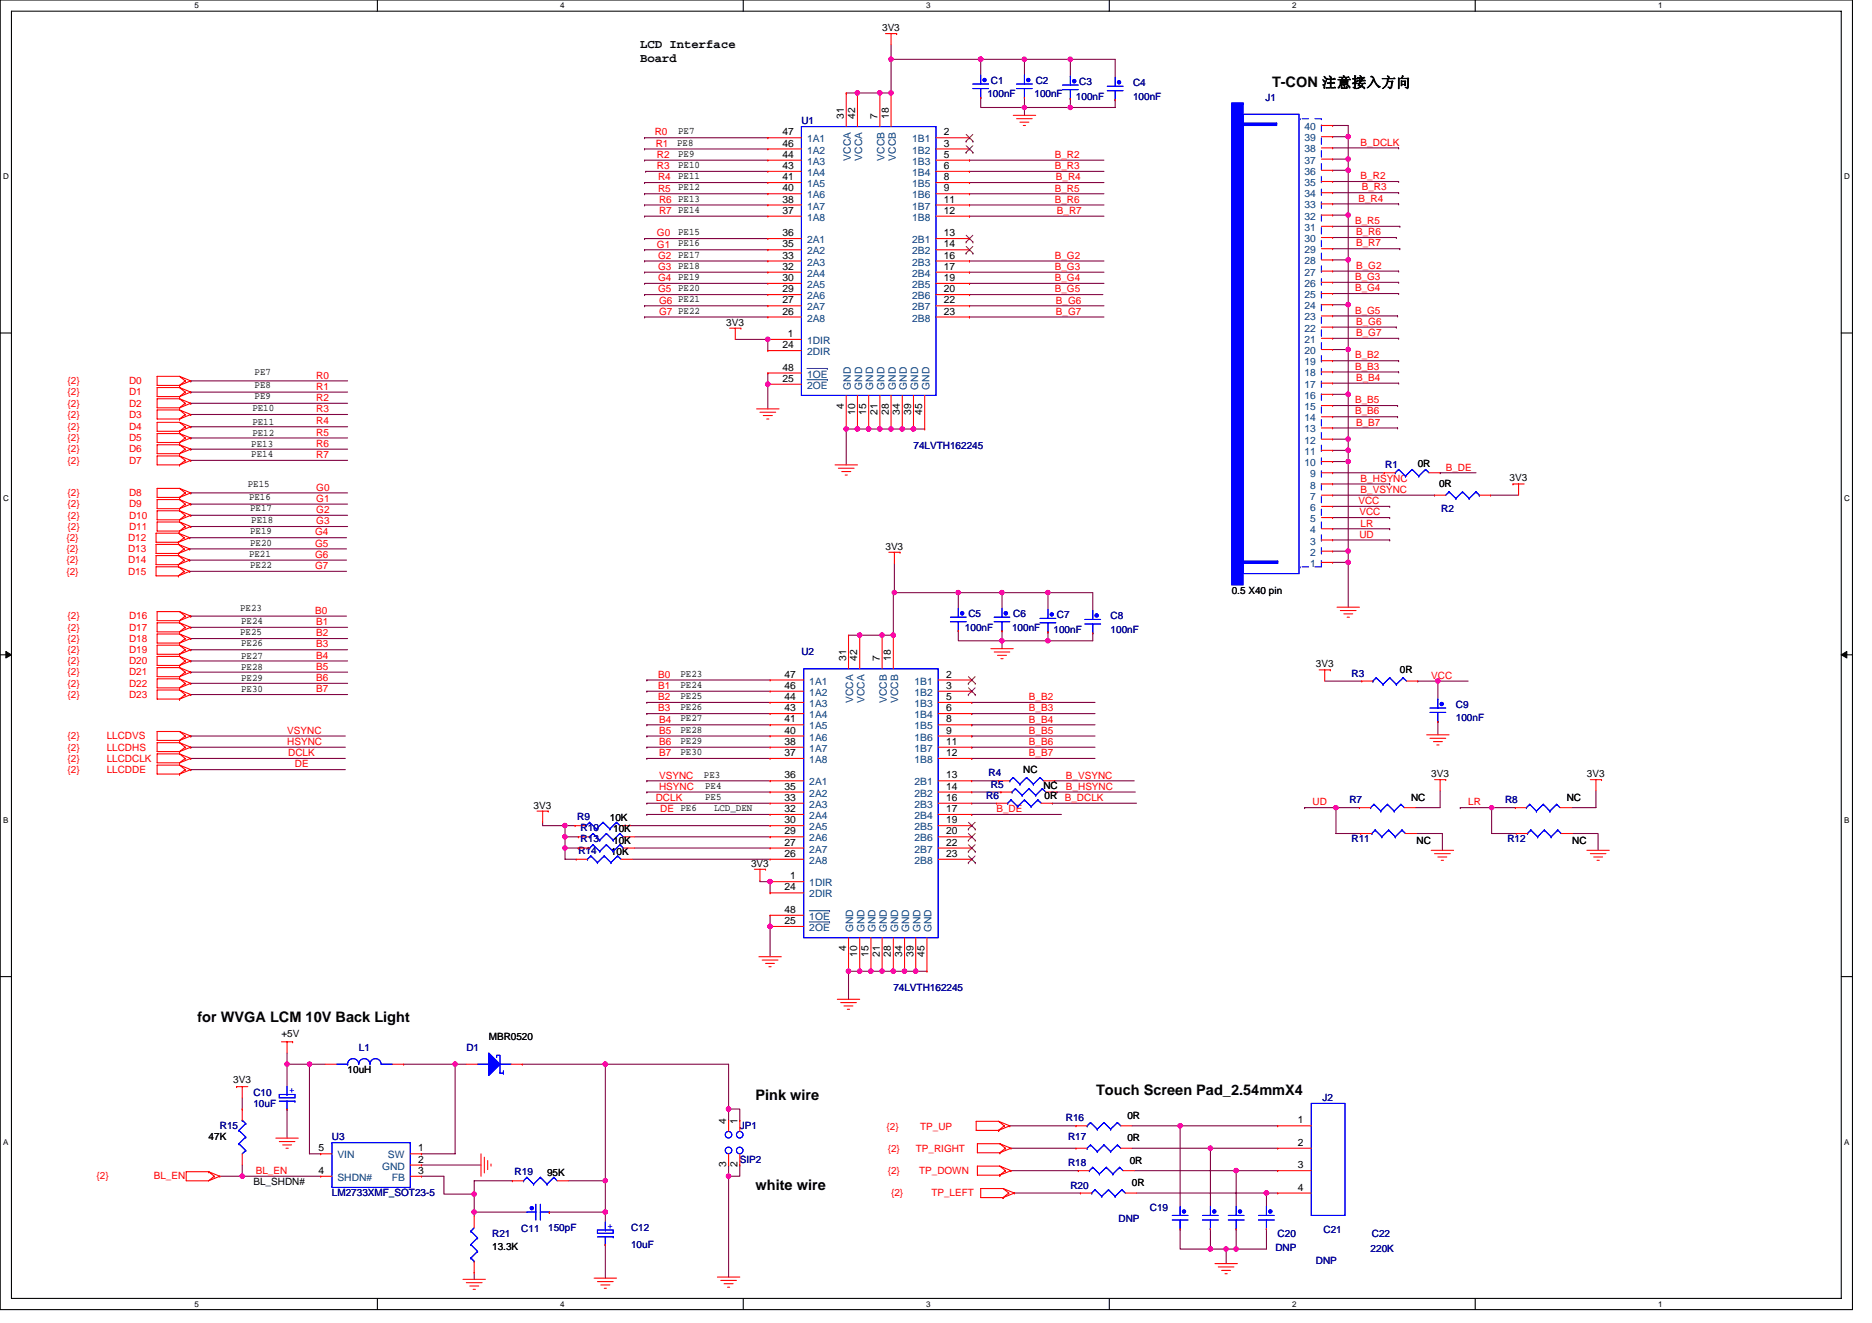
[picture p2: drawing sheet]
<svg xmlns="http://www.w3.org/2000/svg" width="297mm" height="210mm" viewBox="0 0 297 210" stroke-linecap="round" stroke-linejoin="round" font-family="sans-serif">
<defs><g id="words">
<g font-size="2.3">
<text x="201.8" y="13.9">T-CON 注意接入方向</text>
<text x="31.3" y="162.2">for WVGA LCM 10V Back Light</text>
<text x="173.9" y="173.7">Touch Screen Pad_2.54mmX4</text>
<text x="119.9" y="174.6">Pink wire</text>
<text x="119.9" y="188.8">white wire</text>
</g>
<g font-size="1.9">
<text x="101.6" y="7.7">LCD Interface</text>
<text x="101.6" y="9.9">Board</text>
</g>
<g font-size="1.6">
<text x="140" y="5">3V3</text>
<text x="107.4" y="23.1">PE8</text>
<text x="107.6" y="21.3">PE7</text>
<text x="124.1" y="21.5">47</text>
<text x="124.1" y="23.3">46</text>
<text x="133.9" y="18.8" transform="rotate(-90 133.9 18.8)">31</text>
<text x="135.7" y="18.8" transform="rotate(-90 135.7 18.8)">42</text>
<text x="139.2" y="18.8" transform="rotate(-90 139.2 18.8)">7</text>
<text x="141" y="18.8" transform="rotate(-90 141 18.8)">18</text>
<text x="149.8" y="21.5">2</text>
<text x="149.8" y="23.3">3</text>
<text x="107.6" y="24.9">PE9</text>
<text x="107.6" y="26.7">PE10</text>
<text x="107.6" y="28.4">PE11</text>
<text x="124.1" y="25">44</text>
<text x="124.1" y="26.8">43</text>
<text x="124.1" y="28.6">41</text>
<text x="149.8" y="25">5</text>
<text x="149.8" y="26.8">6</text>
<text x="149.8" y="28.6">8</text>
<text x="107.6" y="30.2">PE12</text>
<text x="124.1" y="30.4">40</text>
<text x="124.1" y="32.2">38</text>
<text x="124.1" y="33.9">37</text>
<text x="149.8" y="30.4">9</text>
<text x="149.8" y="32.2">11</text>
<text x="149.8" y="33.9">12</text>
<text x="107.6" y="37.3">PE15</text>
<text x="107.6" y="39.1">PE16</text>
<text x="124.1" y="37.5">36</text>
<text x="124.1" y="39.3">35</text>
<text x="124.1" y="41">33</text>
<text x="149.8" y="37.5">13</text>
<text x="149.8" y="39.3">14</text>
<text x="149.8" y="41">16</text>
<text x="124.1" y="42.8">32</text>
<text x="124.1" y="44.6">30</text>
<text x="124.1" y="46.4">29</text>
<text x="149.8" y="42.8">17</text>
<text x="149.8" y="44.6">19</text>
<text x="149.8" y="46.4">20</text>
<text x="115.2" y="51.7">3V3</text>
<text x="124.1" y="48.2">27</text>
<text x="124.1" y="49.9">26</text>
<text x="125" y="53.5">1</text>
<text x="149.8" y="48.2">22</text>
<text x="149.8" y="49.9">23</text>
<text x="40.4" y="59.6">PE7</text>
<text x="124.1" y="55.3">24</text>
<text x="124.1" y="58.8">48</text>
<text x="40" y="65.3">PE10</text>
<text x="40.4" y="61.5">PE8</text>
<text x="40.4" y="63.3">PE9</text>
<text x="124.1" y="60.6">25</text>
<text x="133.9" y="64.9" transform="rotate(-90 133.9 64.9)">4</text>
<text x="135.7" y="65.8" transform="rotate(-90 135.7 65.8)">10</text>
<text x="137.5" y="65.8" transform="rotate(-90 137.5 65.8)">15</text>
<text x="139.2" y="65.8" transform="rotate(-90 139.2 65.8)">21</text>
<text x="141" y="65.8" transform="rotate(-90 141 65.8)">28</text>
<text x="142.8" y="65.8" transform="rotate(-90 142.8 65.8)">34</text>
<text x="144.6" y="65.8" transform="rotate(-90 144.6 65.8)">39</text>
<text x="146.3" y="65.8" transform="rotate(-90 146.3 65.8)">45</text>
<text x="39.9" y="71">PE13</text>
<text x="40" y="67.4">PE11</text>
<text x="40" y="69.2">PE12</text>
<text x="39.3" y="77.3">PE15</text>
<text x="39.9" y="72.5">PE14</text>
<text x="225" y="74.1">0R</text>
<text x="228.3" y="77.3">0R</text>
<text x="239.5" y="76.3">3V3</text>
<text x="39.5" y="79.3">PE16</text>
<text x="39.7" y="81.1">PE17</text>
<text x="39.9" y="83">PE18</text>
<text x="39.5" y="88.4">PE21</text>
<text x="39.7" y="84.8">PE19</text>
<text x="39.7" y="86.6">PE20</text>
<text x="140.5" y="87.3">3V3</text>
<text x="39.7" y="90.1">PE22</text>
<text x="195.4" y="94.2">0.5 X40 pin</text>
<text x="38.1" y="96.9">PE23</text>
<text x="38.1" y="100.8">PE25</text>
<text x="38.3" y="99">PE24</text>
<text x="38.3" y="102.6">PE26</text>
<text x="38.3" y="104.5">PE27</text>
<text x="38.3" y="106.3">PE28</text>
<text x="108" y="107.4">PE23</text>
<text x="124.5" y="107.5">47</text>
<text x="134.3" y="104.9" transform="rotate(-90 134.3 104.9)">31</text>
<text x="136" y="104.9" transform="rotate(-90 136 104.9)">42</text>
<text x="139.6" y="104.9" transform="rotate(-90 139.6 104.9)">7</text>
<text x="141.4" y="104.9" transform="rotate(-90 141.4 104.9)">18</text>
<text x="150.1" y="107.5">2</text>
<text x="208.8" y="105.8">3V3</text>
<text x="222.1" y="106.8">0R</text>
<text x="38.3" y="108.1">PE29</text>
<text x="38.3" y="109.9">PE30</text>
<text x="108" y="112.7">PE26</text>
<text x="108" y="109.2">PE24</text>
<text x="108" y="111">PE25</text>
<text x="124.5" y="109.3">46</text>
<text x="124.5" y="111.1">44</text>
<text x="124.5" y="112.9">43</text>
<text x="150.1" y="109.3">3</text>
<text x="150.1" y="111.1">5</text>
<text x="150.1" y="112.9">6</text>
<text x="108" y="114.5">PE27</text>
<text x="108" y="116.3">PE28</text>
<text x="108" y="118.1">PE29</text>
<text x="108" y="119.8">PE30</text>
<text x="124.5" y="114.7">41</text>
<text x="124.5" y="116.4">40</text>
<text x="124.5" y="118.2">38</text>
<text x="124.5" y="120">37</text>
<text x="150.1" y="114.7">8</text>
<text x="150.1" y="116.4">9</text>
<text x="150.1" y="118.2">11</text>
<text x="150.1" y="120">12</text>
<text x="111.7" y="123.4">PE3</text>
<text x="111.9" y="125.2">PE4</text>
<text x="124.5" y="123.5">36</text>
<text x="124.5" y="125.3">35</text>
<text x="150.1" y="123.5">13</text>
<text x="150.1" y="125.3">14</text>
<text x="162.4" y="122.7">NC</text>
<text x="165.6" y="125.2">NC</text>
<text x="227.1" y="123.4">3V3</text>
<text x="251.8" y="123.4">3V3</text>
<text x="84.7" y="128.4">3V3</text>
<text x="96.8" y="130.3">10K</text>
<text x="111.9" y="127">PE5</text>
<text x="113.3" y="128.7">LCD_DEN</text>
<text x="124.5" y="127.1">33</text>
<text x="124.5" y="128.9">32</text>
<text x="124.5" y="130.7">30</text>
<text x="150.1" y="127.1">16</text>
<text x="150.1" y="128.9">17</text>
<text x="150.1" y="130.7">19</text>
<text x="165.8" y="126.8">0R</text>
<text x="223.9" y="127.1">NC</text>
<text x="248.6" y="127.1">NC</text>
<text x="96.9" y="135.7">10K</text>
<text x="97.3" y="132.1">10K</text>
<text x="97.3" y="133.9">10K</text>
<text x="119.2" y="137.6">3V3</text>
<text x="124.5" y="132.4">29</text>
<text x="124.5" y="134.2">27</text>
<text x="124.5" y="136">26</text>
<text x="150.1" y="132.4">20</text>
<text x="150.1" y="134.2">22</text>
<text x="150.1" y="136">23</text>
<text x="224.8" y="133.9">NC</text>
<text x="249.5" y="133.9">NC</text>
<text x="124.5" y="141.3">24</text>
<text x="125.4" y="139.6">1</text>
<text x="124.5" y="144.9">48</text>
<text x="124.5" y="146.7">25</text>
<text x="134.3" y="151" transform="rotate(-90 134.3 151)">4</text>
<text x="136" y="151.9" transform="rotate(-90 136 151.9)">10</text>
<text x="137.8" y="151.9" transform="rotate(-90 137.8 151.9)">15</text>
<text x="139.6" y="151.9" transform="rotate(-90 139.6 151.9)">21</text>
<text x="141.4" y="151.9" transform="rotate(-90 141.4 151.9)">28</text>
<text x="143.1" y="151.9" transform="rotate(-90 143.1 151.9)">34</text>
<text x="144.9" y="151.9" transform="rotate(-90 144.9 151.9)">39</text>
<text x="146.7" y="151.9" transform="rotate(-90 146.7 151.9)">45</text>
<text x="44.7" y="164.6">+5V</text>
<text x="77.6" y="165">MBR0520</text>
<text x="37" y="171.9">3V3</text>
<text x="55.2" y="170.3">10uH</text>
<text x="115.2" y="178.3" transform="rotate(-90 115.2 178.3)">4</text>
<text x="117" y="178.3" transform="rotate(-90 117 178.3)">1</text>
<text x="178.9" y="177.6">0R</text>
<text x="205.9" y="178.3">1</text>
<text x="33.1" y="181">47K</text>
<text x="50.5" y="182.8">5</text>
<text x="66.4" y="184.5">2</text>
<text x="66.4" y="182.8">1</text>
<text x="115.2" y="185.3" transform="rotate(-90 115.2 185.3)">3</text>
<text x="117" y="185.3" transform="rotate(-90 117 185.3)">2</text>
<text x="178.9" y="181.2">0R</text>
<text x="179.3" y="184.7">0R</text>
<text x="205.9" y="181.9">2</text>
<text x="205.9" y="185.4">3</text>
<text x="40.2" y="188.1">BL_SHDN#</text>
<text x="50.5" y="186.3">4</text>
<text x="66.4" y="186.3">3</text>
<text x="86.8" y="186.7">95K</text>
<text x="179.6" y="188.3">0R</text>
<text x="205.9" y="189">4</text>
<text x="78.1" y="198.4">13.3K</text>
</g>
<g font-size="1.6" fill="#000080">
<text x="156.7" y="15.5">100nF</text>
<text x="157.2" y="13.3">C1</text>
<text x="164.1" y="15.5">100nF</text>
<text x="164.3" y="13.3">C2</text>
<text x="170.7" y="15.8">100nF</text>
<text x="171.3" y="13.5">C3</text>
<text x="179.8" y="13.7">C4</text>
<text x="179.8" y="15.8">100nF</text>
<text x="200.8" y="16">J1</text>
<text x="127.2" y="19.7">U1</text>
<text x="144.9" y="71.3">74LVTH162245</text>
<text x="219.8" y="74.3">R1</text>
<text x="228.7" y="81.3">R2</text>
<text x="153.1" y="100.1">100nF</text>
<text x="153.7" y="98">C5</text>
<text x="160.6" y="100.1">100nF</text>
<text x="160.8" y="98">C6</text>
<text x="167.2" y="100.5">100nF</text>
<text x="167.7" y="98.1">C7</text>
<text x="176.2" y="98.3">C8</text>
<text x="176.2" y="100.5">100nF</text>
<text x="127.2" y="104">U2</text>
<text x="214.5" y="107.4">R3</text>
<text x="231" y="112.4">C9</text>
<text x="231" y="114.5">100nF</text>
<text x="156.9" y="123.2">R4</text>
<text x="157.2" y="125">R5</text>
<text x="91.6" y="130.2">R9</text>
<text x="92.1" y="131.9">R10</text>
<text x="156.5" y="126.8">R6</text>
<text x="214.1" y="127.5">R7</text>
<text x="238.8" y="127.5">R8</text>
<text x="91.8" y="135.5">R14</text>
<text x="92.1" y="133.7">R13</text>
<text x="214.5" y="133.7">R11</text>
<text x="239.2" y="133.7">R12</text>
<text x="141.7" y="157.4">74LVTH162245</text>
<text x="56.9" y="166.8">L1</text>
<text x="74" y="166.8">D1</text>
<text x="40.2" y="173.9">C10</text>
<text x="34.9" y="179.2">R15</text>
<text x="40.2" y="175.7">10uF</text>
<text x="117.4" y="179.2">JP1</text>
<text x="169.1" y="178">R16</text>
<text x="209.8" y="174.8">J2</text>
<text x="52.7" y="181">U3</text>
<text x="117.4" y="184.6">SIP2</text>
<text x="169.5" y="181">R17</text>
<text x="169.5" y="185.1">R18</text>
<text x="52.7" y="189.9">LM2733XMF_SOT23-5</text>
<text x="81.7" y="186.5">R19</text>
<text x="169.8" y="188.6">R20</text>
<text x="78.1" y="196.3">R21</text>
<text x="82.7" y="195.6">C11</text>
<text x="87" y="195.4">150pF</text>
<text x="100.1" y="195.4">C12</text>
<text x="177.5" y="194">DNP</text>
<text x="182.5" y="192.2">C19</text>
<text x="202.7" y="196.3">C20</text>
<text x="210" y="195.7">C21</text>
<text x="217.7" y="196.3">C22</text>
<text x="100.1" y="198.1">10uF</text>
<text x="202.4" y="198.6">DNP</text>
<text x="208.8" y="200.6">DNP</text>
<text x="217.5" y="198.8">220K</text>
</g>
<g font-size="1.6" fill="#f00">
<text x="103.9" y="21.5">R0</text>
<text x="104.1" y="23.3">R1</text>
<text x="215.9" y="23.1">B_DCLK</text>
<text x="104.2" y="25.1">R2</text>
<text x="104.2" y="26.8">R3</text>
<text x="104.4" y="28.6">R4</text>
<text x="167.4" y="26.8">B_R3</text>
<text x="167.4" y="25.1">B_R2</text>
<text x="167.5" y="28.6">B_R4</text>
<text x="215.9" y="28.4">B_R2</text>
<text x="104.4" y="30.4">R5</text>
<text x="104.6" y="34">R7 PE14</text>
<text x="104.6" y="32.2">R6 PE13</text>
<text x="167.4" y="30.4">B_R5</text>
<text x="167.4" y="32.2">B_R6</text>
<text x="167.7" y="34">B_R7</text>
<text x="215" y="35.6">B_R5</text>
<text x="215.5" y="32">B_R4</text>
<text x="216.1" y="30.2">B_R3</text>
<text x="104.2" y="39.3">G1</text>
<text x="104.2" y="37.5">G0</text>
<text x="104.4" y="41.1">G2 PE17</text>
<text x="167.4" y="41.1">B_G2</text>
<text x="215.2" y="37.3">B_R6</text>
<text x="215.2" y="39.1">B_R7</text>
<text x="104.4" y="42.8">G3 PE18</text>
<text x="104.4" y="46.4">G5 PE20</text>
<text x="104.4" y="44.6">G4 PE19</text>
<text x="167.4" y="46.4">B_G5</text>
<text x="167.4" y="44.6">B_G4</text>
<text x="167.4" y="42.8">B_G3</text>
<text x="215" y="44.4">B_G3</text>
<text x="215" y="46.2">B_G4</text>
<text x="215.2" y="42.7">B_G2</text>
<text x="104.6" y="48.2">G6 PE21</text>
<text x="104.6" y="50">G7 PE22</text>
<text x="167.5" y="48.2">B_G6</text>
<text x="167.5" y="50">B_G7</text>
<text x="215" y="49.8">B_G5</text>
<text x="215.2" y="51.6">B_G6</text>
<text x="215.2" y="53.3">B_G7</text>
<text x="215" y="56.9">B_B2</text>
<text x="215" y="58.7">B_B3</text>
<text x="10.7" y="61">{2}</text>
<text x="10.7" y="62.8">{2}</text>
<text x="10.7" y="64.5">{2}</text>
<text x="20.5" y="61">D0</text>
<text x="20.5" y="62.8">D1</text>
<text x="20.5" y="64.5">D2</text>
<text x="50.2" y="60.1">R0</text>
<text x="50.2" y="61.9">R1</text>
<text x="50.2" y="63.6">R2</text>
<text x="50.2" y="65.4">R3</text>
<text x="215" y="64">B_B5</text>
<text x="215" y="65.8">B_B6</text>
<text x="215.2" y="60.5">B_B4</text>
<text x="10.7" y="66.3">{2}</text>
<text x="10.7" y="68.3">{2}</text>
<text x="10.7" y="71.8">{2}</text>
<text x="10.7" y="70">{2}</text>
<text x="20.5" y="66.3">D3</text>
<text x="20.5" y="68.3">D4</text>
<text x="20.5" y="71.8">D6</text>
<text x="20.5" y="70">D5</text>
<text x="50.2" y="67.4">R4</text>
<text x="50.2" y="69.2">R5</text>
<text x="50.2" y="70.9">R6</text>
<text x="215.2" y="67.6">B_B7</text>
<text x="10.7" y="73.6">{2}</text>
<text x="20.5" y="73.6">D7</text>
<text x="50.2" y="72.7">R7</text>
<text x="50.2" y="77.9">G0</text>
<text x="215.9" y="76.5">B_HSYNC</text>
<text x="229.4" y="74.7">B_DE</text>
<text x="10.7" y="78.8">{2}</text>
<text x="10.7" y="80.5">{2}</text>
<text x="10.7" y="82.3">{2}</text>
<text x="20.5" y="78.8">D8</text>
<text x="20.5" y="80.5">D9</text>
<text x="20.5" y="82.3">D10</text>
<text x="50.2" y="79.7">G1</text>
<text x="50.2" y="81.4">G2</text>
<text x="50.2" y="83.2">G3</text>
<text x="215.5" y="80">VCC</text>
<text x="215.7" y="81.8">VCC</text>
<text x="215.9" y="78.2">B_VSYNC</text>
<text x="215.9" y="83.6">LR</text>
<text x="10.5" y="87.7">{2}</text>
<text x="10.5" y="89.4">{2}</text>
<text x="10.5" y="85.9">{2}</text>
<text x="10.7" y="84.1">{2}</text>
<text x="20.3" y="87.7">D13</text>
<text x="20.3" y="89.4">D14</text>
<text x="20.3" y="85.9">D12</text>
<text x="20.5" y="84.1">D11</text>
<text x="50" y="85">G4</text>
<text x="50" y="86.8">G5</text>
<text x="50" y="88.5">G6</text>
<text x="215.7" y="85.3">UD</text>
<text x="10.5" y="91.2">{2}</text>
<text x="20.3" y="91.2">D15</text>
<text x="50" y="90.3">G7</text>
<text x="10.7" y="98.3">{2}</text>
<text x="10.7" y="100.1">{2}</text>
<text x="10.7" y="101.9">{2}</text>
<text x="20.5" y="98.3">D16</text>
<text x="20.5" y="100.1">D17</text>
<text x="20.5" y="101.9">D18</text>
<text x="50" y="97.4">B0</text>
<text x="50.2" y="99.2">B1</text>
<text x="50.2" y="101">B2</text>
<text x="10.7" y="105.4">{2}</text>
<text x="10.7" y="103.7">{2}</text>
<text x="10.7" y="107.2">{2}</text>
<text x="20.5" y="105.4">D20</text>
<text x="20.5" y="103.7">D19</text>
<text x="20.5" y="107.2">D21</text>
<text x="50.2" y="102.8">B3</text>
<text x="50.2" y="104.5">B4</text>
<text x="50.2" y="106.3">B5</text>
<text x="104.4" y="107.6">B0</text>
<text x="227.1" y="107.7">VCC</text>
<text x="10.7" y="109">{2}</text>
<text x="10.7" y="110.8">{2}</text>
<text x="20.5" y="109">D22</text>
<text x="20.5" y="110.8">D23</text>
<text x="50.2" y="108.1">B6</text>
<text x="50.2" y="109.9">B7</text>
<text x="104.4" y="112.9">B3</text>
<text x="104.4" y="111.1">B2</text>
<text x="104.4" y="109.3">B1</text>
<text x="163.3" y="111.1">B_B2</text>
<text x="163.3" y="112.9">B_B3</text>
<text x="10.7" y="117.3">{2}</text>
<text x="10.7" y="119.1">{2}</text>
<text x="16.9" y="117.3">LLCDVS</text>
<text x="16.9" y="119.1">LLCDHS</text>
<text x="45.6" y="116.5">VSYNC</text>
<text x="45.6" y="118.2">HSYNC</text>
<text x="104.6" y="114.7">B4</text>
<text x="104.6" y="116.5">B5</text>
<text x="104.6" y="118.2">B6</text>
<text x="163.3" y="118.2">B_B6</text>
<text x="163.3" y="116.5">B_B5</text>
<text x="163.3" y="114.7">B_B4</text>
<text x="10.7" y="120.9">{2}</text>
<text x="10.7" y="122.7">{2}</text>
<text x="16.9" y="120.9">LLCDCLK</text>
<text x="16.9" y="122.7">LLCDDE</text>
<text x="45.7" y="120">DCLK</text>
<text x="46.8" y="121.8">DE</text>
<text x="104.6" y="120">B7</text>
<text x="104.6" y="123.6">VSYNC</text>
<text x="104.6" y="125.3">HSYNC</text>
<text x="163.3" y="120">B_B7</text>
<text x="169.1" y="123.6">B_VSYNC</text>
<text x="169.1" y="125.3">B_HSYNC</text>
<text x="104.1" y="127.1">DCLK</text>
<text x="104.8" y="128.9">DE PE6</text>
<text x="158.1" y="128.9">B_DE</text>
<text x="168.9" y="127.1">B_DCLK</text>
<text x="208.3" y="127.8">UD</text>
<text x="233" y="127.8">LR</text>
<text x="140.7" y="179.4">{2}</text>
<text x="146" y="179.4">TP_UP</text>
<text x="140.9" y="182.8">{2}</text>
<text x="145.3" y="182.8">TP_RIGHT</text>
<text x="15.3" y="187">{2}</text>
<text x="24.4" y="187">BL_EN</text>
<text x="40.6" y="186.3">BL_EN</text>
<text x="140.9" y="186.3">{2}</text>
<text x="141.4" y="189.9">{2}</text>
<text x="145.8" y="186.3">TP_DOWN</text>
<text x="147.8" y="189.9">TP_LEFT</text>
</g>
<g font-size="1.6" fill="#004080">
<text x="128.1" y="22.6">1A1</text>
<text x="144.8" y="22.6">1B1</text>
<text x="207" y="22.4">39</text>
<text x="207" y="20.6">40</text>
<text x="128.1" y="24.4">1A2</text>
<text x="128.1" y="26.1">1A3</text>
<text x="128.1" y="27.9">1A4</text>
<text x="128.1" y="29.7">1A5</text>
<text x="135" y="25.5" transform="rotate(-90 135 25.5)">VCCA</text>
<text x="136.8" y="25.5" transform="rotate(-90 136.8 25.5)">VCCA</text>
<text x="140.4" y="25.5" transform="rotate(-90 140.4 25.5)">VCCB</text>
<text x="142.1" y="25.5" transform="rotate(-90 142.1 25.5)">VCCB</text>
<text x="144.8" y="24.4">1B2</text>
<text x="144.8" y="26.1">1B3</text>
<text x="144.8" y="27.9">1B4</text>
<text x="144.8" y="29.7">1B5</text>
<text x="207" y="29.5">35</text>
<text x="207" y="27.7">36</text>
<text x="207" y="26">37</text>
<text x="207" y="24.2">38</text>
<text x="128.1" y="31.5">1A6</text>
<text x="128.1" y="33.3">1A7</text>
<text x="128.1" y="35">1A8</text>
<text x="144.8" y="31.5">1B6</text>
<text x="144.8" y="33.3">1B7</text>
<text x="144.8" y="35">1B8</text>
<text x="207" y="34.9">32</text>
<text x="207" y="33.1">33</text>
<text x="207" y="31.3">34</text>
<text x="128.1" y="38.6">2A1</text>
<text x="128.1" y="40.4">2A2</text>
<text x="144.8" y="38.6">2B1</text>
<text x="144.8" y="40.4">2B2</text>
<text x="207" y="42">28</text>
<text x="207" y="40.2">29</text>
<text x="207" y="38.4">30</text>
<text x="207" y="36.6">31</text>
<text x="128.1" y="42.1">2A3</text>
<text x="128.1" y="43.9">2A4</text>
<text x="128.1" y="45.7">2A5</text>
<text x="128.1" y="47.5">2A6</text>
<text x="144.8" y="42.1">2B3</text>
<text x="144.8" y="43.9">2B4</text>
<text x="144.8" y="45.7">2B5</text>
<text x="144.8" y="47.5">2B6</text>
<text x="207" y="47.3">25</text>
<text x="207" y="45.5">26</text>
<text x="207" y="43.8">27</text>
<text x="128.1" y="49.3">2A7</text>
<text x="128.1" y="51">2A8</text>
<text x="144.8" y="49.3">2B7</text>
<text x="144.8" y="51">2B8</text>
<text x="207" y="52.6">22</text>
<text x="207" y="50.9">23</text>
<text x="207" y="49.1">24</text>
<text x="128.1" y="54.6">1DIR</text>
<text x="128.1" y="56.4">2DIR</text>
<text x="128.1" y="59.9">1OE</text>
<text x="207" y="59.8">18</text>
<text x="207" y="58">19</text>
<text x="207" y="56.2">20</text>
<text x="207" y="54.4">21</text>
<text x="128.1" y="61.7">2OE</text>
<text x="135" y="61.9" transform="rotate(-90 135 61.9)">GND</text>
<text x="136.8" y="61.9" transform="rotate(-90 136.8 61.9)">GND</text>
<text x="138.6" y="61.9" transform="rotate(-90 138.6 61.9)">GND</text>
<text x="140.4" y="61.9" transform="rotate(-90 140.4 61.9)">GND</text>
<text x="142.1" y="61.9" transform="rotate(-90 142.1 61.9)">GND</text>
<text x="143.9" y="61.9" transform="rotate(-90 143.9 61.9)">GND</text>
<text x="145.7" y="61.9" transform="rotate(-90 145.7 61.9)">GND</text>
<text x="147.5" y="61.9" transform="rotate(-90 147.5 61.9)">GND</text>
<text x="207" y="65.1">15</text>
<text x="207" y="63.3">16</text>
<text x="207" y="61.5">17</text>
<text x="207" y="70.4">12</text>
<text x="207" y="68.6">13</text>
<text x="207" y="66.9">14</text>
<text x="207" y="74">10</text>
<text x="207" y="72.2">11</text>
<text x="207.9" y="77.5">8</text>
<text x="207.9" y="75.8">9</text>
<text x="207.9" y="82.9">5</text>
<text x="207.9" y="81.1">6</text>
<text x="207.9" y="79.3">7</text>
<text x="207.9" y="90">1</text>
<text x="207.9" y="88.2">2</text>
<text x="207.9" y="86.4">3</text>
<text x="207.9" y="84.6">4</text>
<text x="128.4" y="108.6">1A1</text>
<text x="128.4" y="110.4">1A2</text>
<text x="128.4" y="112.2">1A3</text>
<text x="128.4" y="114">1A4</text>
<text x="135.4" y="111.6" transform="rotate(-90 135.4 111.6)">VCCA</text>
<text x="137.2" y="111.6" transform="rotate(-90 137.2 111.6)">VCCA</text>
<text x="140.7" y="111.6" transform="rotate(-90 140.7 111.6)">VCCB</text>
<text x="142.5" y="111.6" transform="rotate(-90 142.5 111.6)">VCCB</text>
<text x="145.1" y="108.6">1B1</text>
<text x="145.1" y="110.4">1B2</text>
<text x="145.1" y="112.2">1B3</text>
<text x="145.1" y="114">1B4</text>
<text x="128.4" y="115.8">1A5</text>
<text x="128.4" y="117.5">1A6</text>
<text x="128.4" y="119.3">1A7</text>
<text x="145.1" y="115.8">1B5</text>
<text x="145.1" y="117.5">1B6</text>
<text x="145.1" y="119.3">1B7</text>
<text x="128.4" y="121.1">1A8</text>
<text x="128.4" y="124.7">2A1</text>
<text x="145.1" y="121.1">1B8</text>
<text x="145.1" y="124.7">2B1</text>
<text x="128.4" y="126.4">2A2</text>
<text x="128.4" y="128.2">2A3</text>
<text x="128.4" y="130">2A4</text>
<text x="128.4" y="131.8">2A5</text>
<text x="145.1" y="126.4">2B2</text>
<text x="145.1" y="128.2">2B3</text>
<text x="145.1" y="130">2B4</text>
<text x="145.1" y="131.8">2B5</text>
<text x="128.4" y="133.5">2A6</text>
<text x="128.4" y="135.3">2A7</text>
<text x="128.4" y="137.1">2A8</text>
<text x="145.1" y="133.5">2B6</text>
<text x="145.1" y="135.3">2B7</text>
<text x="145.1" y="137.1">2B8</text>
<text x="128.4" y="140.7">1DIR</text>
<text x="128.4" y="142.4">2DIR</text>
<text x="128.4" y="146">1OE</text>
<text x="128.4" y="147.8">2OE</text>
<text x="135.4" y="147.9" transform="rotate(-90 135.4 147.9)">GND</text>
<text x="137.2" y="147.9" transform="rotate(-90 137.2 147.9)">GND</text>
<text x="138.9" y="147.9" transform="rotate(-90 138.9 147.9)">GND</text>
<text x="140.7" y="147.9" transform="rotate(-90 140.7 147.9)">GND</text>
<text x="142.5" y="147.9" transform="rotate(-90 142.5 147.9)">GND</text>
<text x="144.3" y="147.9" transform="rotate(-90 144.3 147.9)">GND</text>
<text x="146" y="147.9" transform="rotate(-90 146 147.9)">GND</text>
<text x="147.8" y="147.9" transform="rotate(-90 147.8 147.9)">GND</text>
<text x="53.5" y="183.9">VIN</text>
<text x="60.6" y="185.6">GND</text>
<text x="61.5" y="183.9">SW</text>
<text x="53.5" y="187.4">SHDN#</text>
<text x="62.2" y="187.4">FB</text>
</g>
<g font-size="1.6" fill="#00f">
<text x="45.9" y="173.5">+</text>
<text x="96.4" y="195.1">+</text>
</g>
<g font-size="1.3">
<text x="30.8" y="1.3">5</text>
<text x="88.9" y="1.3">4</text>
<text x="147" y="1.3">3</text>
<text x="205" y="1.3">2</text>
<text x="263.1" y="1.3">1</text>
<text x=".5" y="28.4">D</text>
<text x="292.6" y="28.4">D</text>
<text x=".5" y="79.5">C</text>
<text x="292.6" y="79.5">C</text>
<text x=".5" y="130.6">B</text>
<text x="292.6" y="130.6">B</text>
<text x=".5" y="181.7">A</text>
<text x="292.6" y="181.7">A</text>
<text x="30.8" y="207.4">5</text>
<text x="88.9" y="207.4">4</text>
<text x="147" y="207.4">3</text>
<text x="205" y="207.4">2</text>
<text x="263.1" y="207.4">1</text>
</g>
</g></defs>
<path d="M0 0h293.9v207.9h-293.9zM1.8 1.8h290.4v204.3h-290.4z" fill="none" stroke="#000" stroke-width=".17"/>
<g fill="#fff">
<path d="M30.8 .2h.7v1.4h-.7z"/>
<path d="M30.8 206.3h.7v1.4h-.7z"/>
</g>
<path d="M59.9 0v1.8M59.9 206.1v1.8" fill="none" stroke="#000" stroke-width=".17"/>
<g fill="#fff">
<path d="M88.9 .2h.7v1.4h-.7z"/>
<path d="M88.9 206.3h.7v1.4h-.7z"/>
</g>
<path d="M117.9 0v1.8M117.9 206.1v1.8" fill="none" stroke="#000" stroke-width=".17"/>
<g fill="#fff">
<path d="M147 .2h.7v1.4h-.7z"/>
<path d="M147 206.3h.7v1.4h-.7z"/>
</g>
<path d="M176 0v1.8M176 206.1v1.8" fill="none" stroke="#000" stroke-width=".17"/>
<g fill="#fff">
<path d="M205 .2h.7v1.4h-.7z"/>
<path d="M205 206.3h.7v1.4h-.7z"/>
</g>
<path d="M234.1 0v1.8M234.1 206.1v1.8" fill="none" stroke="#000" stroke-width=".17"/>
<g fill="#fff">
<path d="M263.1 .2h.7v1.4h-.7z"/>
<path d="M263.1 206.3h.7v1.4h-.7z"/>
<path d="M.5 27.3h.9v1.4h-.9z"/>
<path d="M292.6 27.3h.9v1.4h-.9z"/>
<path d="M.5 78.4h.9v1.4h-.9z"/>
<path d="M292.6 78.4h.9v1.4h-.9z"/>
</g>
<path d="M0 52.9h1.8M292.2 52.9h1.7" fill="none" stroke="#000" stroke-width=".17"/>
<g fill="#fff">
<path d="M.5 129.5h.8v1.4h-.8z"/>
<path d="M292.6 129.5h.9v1.4h-.9z"/>
</g>
<path d="M0 103.9h1.8M292.2 103.9h1.7" fill="none" stroke="#000" stroke-width=".17"/>
<path d="M.9 103.4l.9 .5-.9 .5zM292.2 103.9l.8-.5v1z" fill="#000" stroke="#000" stroke-width=".16"/>
<g fill="#fff">
<path d="M.5 180.5h.8v1.4h-.8z"/>
<path d="M292.6 180.5h.9v1.4h-.9z"/>
</g>
<path d="M0 155h1.8M292.2 155h1.7" fill="none" stroke="#000" stroke-width=".17"/>
<g fill="none" stroke="#800040" stroke-width=".17">
<path d="M134.3 14.8h1.8M136.1 14.8h.1M139.6 14.8h.1M141.4 9.4h.1M141.4 7.1v2.3M141.4 9.4h35.6v2.9M141.4 9.4v5.4h-5.3M155.6 9.4v2.5M155.6 9.4h.1M155.6 15.5v1.6h7M162.6 9.4v2.5M162.6 9.4h.1"/>
<path d="M162.6 17.1h.1M162.6 15.5v1.6h7.2M162.6 17.1v1.2M169.8 9.4v2.7M169.8 9.4h.1M169.8 15.6v1.5h7.2v-1.3M169.8 17.1h.1M211.5 19.9h2.4v1.8h-2.4M102.3 21.9h.1M102.3 23.6h.1M102.3 25.4h.1M102.3 34.3h.1"/>
<path d="M102.3 32.5h.1M102.3 30.8h.1M102.3 29h.1M102.3 39.6h.1M102.3 37.9h.1M102.3 21.9h19.5M102.3 23.6h19.5M102.3 25.4h19.5M102.3 34.3h19.5M102.3 32.5h19.5M102.3 30.8h19.5M102.3 29h19.5"/>
<path d="M102.3 39.6h19.5M102.3 37.9h19.5M102.4 27.2h.1M102.4 27.2h19.4M153.8 27.2h.1M153.8 25.4h.1M153.8 30.8h.1M153.8 29h.1M153.8 34.3h.1M153.8 32.5h.1M153.8 25.4h21.4M153.8 27.2h21.4"/>
<path d="M153.8 34.3h21.4M153.8 32.5h21.4M153.8 30.8h21.4M153.8 29h21.4M211.5 23.5h10.4M211.5 28.8h10.4M211.5 30.6h10.4M211.5 32.4h10.4M211.5 35.9h10.6M211.5 37.7h10.1M211.5 39.5h10.6M213.9 21.7v3.6h-2.4"/>
<path d="M213.9 21.7h.1M213.9 25.3v1.7h-2.4M213.9 25.3h.1M213.9 27v7.1h-2.4M213.9 27h.1M213.9 34.1v7.2h-2.4M213.9 34.1h.1M221.6 37.7h.1M221.9 23.5h.1M221.9 28.8h.1M221.9 30.6h.1M221.9 32.4h.1"/>
<path d="M222.1 35.9h.1M222.1 39.5h.1M102.3 48.5h.1M102.3 43.2h.1M102.3 46.8h.1M102.3 50.3h.1M102.3 41.4h.1M102.3 45h.1M102.3 48.5h19.5M102.3 43.2h19.5M102.3 46.8h19.5M102.3 50.3h19.5"/>
<path d="M102.3 41.4h19.5M102.3 45h19.5M116.7 53.9h5.1M121.8 53.9h.1M121.8 53.9v1.7M121.8 59.2v1.8M153.8 41.4h.1M153.8 46.8h.1M153.8 48.5h.1M153.8 45h.1M153.8 43.2h.1M153.8 50.3h.1"/>
<path d="M153.8 48.5h21.4M153.8 43.2h21.4M153.8 46.8h21.2M153.8 50.3h21.4M153.8 41.4h21.4M153.8 45h21.4M211.5 43h10.4M211.5 44.8h10.4M211.5 46.6h10.4M211.5 50.1h10.3M211.5 51.9h10.1M211.5 53.7h10.4"/>
<path d="M211.5 57.3h10.4M211.5 59h10.4M213.9 41.3v7.1h-2.4M213.9 41.3h.1M213.9 48.4v7.1h-2.4M213.9 48.4h.1M213.9 55.5v7.1h-2.4M213.9 55.5h.1M221.6 51.9h.1M221.8 50.1h.1M221.9 43h.1M221.9 44.8h.1"/>
<path d="M221.9 46.6h.1M221.9 53.7h.1M221.9 57.3h.1M221.9 59h.1M30.3 60.5h.1M30.3 62.2h.1M30.3 64h.1M30.3 65.8h.1M30.3 67.7h.1M30.3 69.5h.1M30.3 71.3h.1M30.3 73.1h.1"/>
<path d="M30.3 78.2h.1M30.3 60.5h24.9M30.3 62.2h24.9M30.3 64h24.9M30.3 65.8h24.9M30.3 67.7h24.9M30.3 69.5h24.9M30.3 71.3h24.9M30.3 73.1h24.9M30.3 78.2h24.9M121.8 61h.1M121.8 61v3.9"/>
<path d="M136.1 68.1h-1.8v5.7M136.1 68.1h.1M136.1 68.1h8.8M137.8 68.1h.1M139.6 68.1h.1M141.4 68.1h.1M143.2 68.1h.1M144.9 68.1h1.8M144.9 68.1h.1M211.5 75h8.1M211.5 60.8h10.4M211.5 64.4h10.3"/>
<path d="M211.5 66.1h10.3M211.5 67.9h10.3M211.5 76.8h9M211.5 78.6h16.1M213.9 62.6v7.1h-2.4M213.9 62.6h.1M213.9 69.7v1.8h-2.4M213.9 69.7h.1M213.9 71.5v1.8h-2.4M213.9 71.5h.1M213.9 73.3v14.2h-2.4M213.9 73.3h.1"/>
<path d="M220.5 76.8h.1M221.8 64.4h.1M221.8 66.1h.1M221.8 67.9h.1M221.9 60.8h.1M227.6 78.6h.1M228.5 75h.1M228.5 75h5.7M236.5 78.6h4.5M30.1 85.3h.1M30.1 87.1h.1M30.1 88.9h.1"/>
<path d="M30.1 90.7h.1M30.1 85.3h24.9M30.1 87.1h24.9M30.1 88.9h24.9M30.1 90.7h24.9M30.3 80h.1M30.3 81.8h.1M30.3 83.6h.1M30.3 97.8h.1M30.3 99.6h.1M30.3 80h24.9M30.3 81.8h24.9"/>
<path d="M30.3 83.6h24.9M30.3 97.8h24.7M30.3 99.6h24.9M141.9 94.1h.1M141.9 89.4v4.7M141.9 94.1h-.2v6.7h-5.3M141.9 94.1h10.2M152.1 94.1h6.9M152.1 94.1v2.4M159 94.1h.1M159 94.1v2.4M159 94.1h14.4v2.8"/>
<path d="M166.3 94.1v2.6M166.3 94.1h.1M211.5 80.4h9M211.5 82.1h9M211.5 83.9h9M211.5 85.7h9M213.9 89.3h.1M213.9 87.5v1.8h-2.4M213.9 87.5h.1M213.9 89.3v7.1M220.5 80.4h.1M220.5 82.1h.1"/>
<path d="M220.5 83.9h.1M220.5 85.7h.1M30.3 101.3h.1M30.3 103.1h.1M30.3 104.9h.1M30.3 106.7h.1M30.3 108.5h.1M30.3 110.2h.1M30.3 116.8h.1M30.3 118.6h.1M30.3 101.3h24.9M30.3 103.1h24.9"/>
<path d="M30.3 104.9h24.9M30.3 106.7h24.9M30.3 108.5h24.9M30.3 110.2h24.9M30.3 116.8h24.5M30.3 118.6h24.5M102.6 115h.1M102.6 113.3h.1M102.6 111.5h.1M102.6 109.7h.1M102.6 116.8h.1M102.6 107.9h.1"/>
<path d="M102.6 118.6h.1M102.6 115h19.6M102.6 113.3h19.6M102.6 111.5h19.6M102.6 109.7h19.6M102.6 116.8h19.6M102.6 107.9h19.6M102.6 118.6h19.6M134.6 100.8h1.8M136.4 100.8h.1M140 100.8h.1M152.1 100.1v1.6h6.9"/>
<path d="M154.2 118.6h.1M154.2 116.8h.1M154.2 115h.1M154.2 111.5h.1M154.2 113.3h.1M154.2 115h19.6M154.2 113.3h19.6M154.2 111.5h19.6M154.2 116.8h19.6M154.2 118.6h19.6M159 101.7h.1M159 100.1v1.6h7.3"/>
<path d="M159 101.7v1.3M166.3 100.3v1.4h7.1v-1.2M166.3 101.7h.1M210.2 108.1h5.9M225 108.1h.1M225 108.1h8M228.2 108.1h.1M228.2 108.1v2.9M228.2 114.5v2.1M30.3 122.2h.1M30.3 120.4h.1M30.3 120.4h24.5"/>
<path d="M30.3 122.2h24.5M86.1 130.5v.5h3.6M89.7 132.8h2.1M89.7 131h.1M89.7 134.6v1.8h1.7M89.7 132.8h.1M89.7 131h1.5M89.7 134.6h2.1M89.7 131v3.6M91.8 134.6h.1M100.1 131h22.1M100.3 136.4h21.9"/>
<path d="M100.7 134.6h21.5M100.7 132.8h21.5M102.6 127.5h.1M102.6 129.3h.1M102.6 120.4h.1M102.6 123.9h.1M102.6 125.7h.1M102.6 127.5h19.6M102.6 129.3h19.6M102.6 120.4h19.6M102.6 123.9h19.6M102.6 125.7h19.6"/>
<path d="M120.6 139.7v.2h1.6M122.2 139.9h.1M122.2 139.9v1.8M154.2 123.9h4.3M154.2 125.7h4.6M154.2 127.5h3.9M154.2 129.3h.1M154.2 120.4h.1M154.2 129.3h14.2M154.2 120.4h19.6M167 127.5h.1M167 127.5h13.3"/>
<path d="M167.3 123.9h.1M167.3 123.9h12.7M167.7 125.7h.1M167.7 125.7h12.4M207 128.2h.1M207 128.2h8.7M212 128.2h.1M212 128.2v4.1h3.9M224.8 132.3h4.1v2.7M228.5 125.5v2.7h-3.9M231.7 128.2h.1M231.7 128.2h8.7"/>
<path d="M236.7 128.2h.1M236.7 128.2v4.1h3.9M249.5 132.3h4.1v2.7M253.2 125.5v2.7h-3.9M122.2 147h.1M122.2 147v4.8M122.2 145.3v1.7M134.6 154.2h.1M134.6 154.2v4.4M134.6 154.2h12.5M136.4 154.2h.1M138.2 154.2h.1"/>
<path d="M140 154.2h.1M141.7 154.2h.1M143.5 154.2h.1M145.3 154.2h.1M38.4 174.2v1.8M45.5 168.9v3.6M45.5 168.9h.1M45.5 167.1v1.8M45.5 176v4.6M45.5 168.9h3.6M49.1 168.9h2.5M49.1 168.9h.1"/>
<path d="M49.1 168.9v14.2h1.8M64 168.9h8.2M72.2 168.9v14.2h-5.3M72.2 168.9h.1M72.2 168.9h1.8M82.9 168.9h13.2M96.1 168.9h19.5v7.1M96.1 168.9v18.5M115.6 176h.1M115.6 176h1.8v1.8M115.6 176v1.8M160.2 178.7h10.5"/>
<path d="M179.6 178.7h7.7M187.3 178.7h.1M187.3 178.7h15.4M187.3 178.7v12.8M34.9 186.7h3.5M38.4 186.7h.1M38.4 184.9v1.8M38.4 186.7h12.5M66.9 186.7h3.5v2.8h4.8M66.9 184.9h9.4M75.2 192.4h8.4M75.2 192.4h.1"/>
<path d="M75.2 189.5h.1M75.2 189.5v3.6M81.3 187.4h-6.1v2.1M87.2 192.4h.1M87.2 192.4h8.9M90.2 187.4h5.9M96.1 187.4h.1M96.1 187.4v5M96.1 192.4v1.6M96.1 197.5h.1M96.1 197.5v5.4M115.6 186.7h.1"/>
<path d="M115.6 184.9v1.8M117.4 184.9v1.8h-1.8v16M160.4 182.2h10.3M160.4 185.8h10.7M160.9 189.4h10.5M179.6 182.2h12.5v9.3M180 185.8h16.1v5.7M180.3 189.4h20.7M187.3 195.1v3.1h4.8M192.1 182.2h.1M192.1 195.1h.1M192.1 198.2h2.5"/>
<path d="M192.1 182.2h10.6M192.1 195.1v3.1M194.6 198.2h1.5M194.6 198.2h.1M194.6 198.2v2.4M196.1 185.8h.1M196.1 198.2h.1M196.1 185.8h6.6M196.1 195.1v3.1M201 189.4v2.1M201 189.4h.1M201 195.1v3.1h-4.9"/>
<path d="M201 189.4h1.7M75.2 202v1.1"/>
</g>
<g fill="#f0f" stroke="#f0f" stroke-width=".17">
<circle cx="72.2" cy="168.9" r=".34"/>
<circle cx="38.4" cy="186.7" r=".34"/>
<circle cx="49.1" cy="168.9" r=".34"/>
<circle cx="45.5" cy="168.9" r=".34"/>
<circle cx="115.6" cy="176" r=".35"/>
<circle cx="155.6" cy="9.4" r=".35"/>
<circle cx="141.4" cy="9.4" r=".35"/>
<circle cx="136.4" cy="100.8" r=".35"/>
<circle cx="89.6" cy="134.6" r=".34"/>
<circle cx="152.1" cy="94" r=".35"/>
<circle cx="141.9" cy="94" r=".35"/>
<circle cx="212" cy="128.2" r=".35"/>
<circle cx="192.1" cy="182.2" r=".35"/>
<circle cx="196.1" cy="185.8" r=".35"/>
<circle cx="122.2" cy="139.9" r=".35"/>
<circle cx="139.6" cy="14.7" r=".35"/>
<circle cx="159" cy="94" r=".34"/>
<circle cx="169.8" cy="9.4" r=".35"/>
<circle cx="121.8" cy="53.9" r=".35"/>
<circle cx="89.6" cy="131" r=".34"/>
<circle cx="166.3" cy="94" r=".35"/>
<circle cx="136" cy="14.7" r=".35"/>
<circle cx="141.4" cy="14.7" r=".35"/>
<circle cx="141.7" cy="100.8" r=".35"/>
<circle cx="140" cy="100.8" r=".35"/>
<circle cx="162.5" cy="9.4" r=".34"/>
<circle cx="89.6" cy="132.8" r=".34"/>
<circle cx="228.1" cy="108.1" r=".35"/>
<circle cx="96" cy="168.9" r=".35"/>
<circle cx="96" cy="187.4" r=".35"/>
<circle cx="75.2" cy="192.4" r=".35"/>
<circle cx="96" cy="192.4" r=".35"/>
<circle cx="75.2" cy="189.5" r=".35"/>
<circle cx="236.7" cy="128.2" r=".34"/>
<circle cx="134.3" cy="68.1" r=".35"/>
<circle cx="136" cy="68.1" r=".35"/>
<circle cx="144.9" cy="68.1" r=".35"/>
<circle cx="141.4" cy="68.1" r=".35"/>
<circle cx="143.2" cy="68.1" r=".35"/>
<circle cx="139.6" cy="68.1" r=".35"/>
<circle cx="137.8" cy="68.1" r=".35"/>
<circle cx="145.3" cy="154.1" r=".35"/>
<circle cx="141.7" cy="154.1" r=".35"/>
<circle cx="140" cy="154.1" r=".35"/>
<circle cx="134.6" cy="154.1" r=".35"/>
<circle cx="138.2" cy="154.1" r=".35"/>
<circle cx="136.4" cy="154.1" r=".35"/>
<circle cx="143.5" cy="154.1" r=".35"/>
<circle cx="122.2" cy="147" r=".35"/>
<circle cx="121.8" cy="61" r=".35"/>
<circle cx="213.9" cy="89.2" r=".35"/>
<circle cx="213.9" cy="21.7" r=".35"/>
<circle cx="213.9" cy="25.2" r=".35"/>
<circle cx="213.9" cy="27" r=".35"/>
<circle cx="213.9" cy="34.1" r=".35"/>
<circle cx="213.9" cy="41.2" r=".35"/>
<circle cx="213.9" cy="48.4" r=".35"/>
<circle cx="213.9" cy="55.5" r=".35"/>
<circle cx="213.9" cy="62.6" r=".35"/>
<circle cx="213.9" cy="69.7" r=".35"/>
<circle cx="213.9" cy="71.5" r=".35"/>
<circle cx="213.9" cy="73.2" r=".35"/>
<circle cx="213.9" cy="87.5" r=".35"/>
<circle cx="162.5" cy="17.1" r=".34"/>
<circle cx="169.8" cy="17.1" r=".35"/>
<circle cx="159" cy="101.7" r=".34"/>
<circle cx="166.3" cy="101.7" r=".35"/>
<circle cx="115.6" cy="186.7" r=".35"/>
<circle cx="187.2" cy="178.7" r=".35"/>
<circle cx="200.9" cy="189.3" r=".35"/>
<circle cx="192.1" cy="198.2" r=".35"/>
<circle cx="196.1" cy="198.2" r=".35"/>
<circle cx="194.5" cy="198.2" r=".34"/>
</g>
<g fill="none" stroke="#f00" stroke-width=".17">
<path d="M134.3 14.8h.1M134.3 14.8v5.3M136.1 14.8h.1M136.1 14.8v5.3M139.6 14.8h.1M139.6 14.8v5.3M140.5 5.3h1.8M141.4 5.3v1.8M141.4 14.8h.1M141.4 14.8v5.3M142.3 5.3h.1M155.6 11.9h.1"/>
<path d="M155.6 15.5h.1M160.8 18.3h3.5M161.3 18.8h2.5M161.8 19.4h1.5M162.4 19.9h.3M162.6 11.9h.1M162.6 15.5h.1M169.8 12.1h.1M169.8 15.6h.1M177 12.3h.1M177 15.8h.1M209.7 19.9h1.8"/>
<path d="M211.5 19.9h.1M121.8 21.9h.1M121.8 23.6h.1M121.8 25.4h.1M121.8 27.2h.1M121.8 29h.1M121.8 30.8h.1M121.8 32.5h.1M121.8 34.3h.1M121.8 37.9h.1M121.8 39.6h.1M121.8 21.9h5.4"/>
<path d="M121.8 23.6h5.4M121.8 25.4h5.4M121.8 27.2h5.4M121.8 29h5.4M121.8 30.8h5.4M121.8 32.5h5.4M121.8 34.3h5.4M121.8 37.9h5.4M121.8 39.6h5.4M148.5 21.9h5.3M148.5 23.6h5.3M148.5 25.4h5.3"/>
<path d="M148.5 27.2h5.3M148.5 29h5.3M148.5 30.8h5.3M148.5 32.5h5.3M148.5 34.3h5.3M148.5 37.9h5.3M148.5 39.6h5.3M153.8 21.9h.1M153.8 23.6h.1M153.8 25.4h.1M153.8 27.2h.1M153.8 29h.1"/>
<path d="M153.8 30.8h.1M153.8 32.5h.1M153.8 34.3h.1M153.8 37.9h.1M153.8 39.6h.1M209.7 39.5h1.8M209.7 37.7h1.8M209.7 35.9h1.8M209.7 34.1h1.8M209.7 32.4h1.8M209.7 30.6h1.8M209.7 28.8h1.8"/>
<path d="M209.7 27h1.8M209.7 25.3h1.8M209.7 23.5h1.8M209.7 21.7h1.8M211.5 39.5h.1M211.5 37.7h.1M211.5 35.9h.1M211.5 34.1h.1M211.5 32.4h.1M211.5 30.6h.1M211.5 28.8h.1M211.5 27h.1"/>
<path d="M211.5 25.3h.1M211.5 23.5h.1M211.5 21.7h.1M28.5 59.7h-3.6v1.5h3.6M28.5 59.7l1.8 .8M28.5 59.7l.9 .8M115.8 52.1h1.8M116.7 52.1v1.8M117.6 52.1h.1M121.8 41.4h.1M121.8 43.2h.1M121.8 45h.1"/>
<path d="M121.8 46.8h.1M121.8 48.5h.1M121.8 50.3h.1M121.8 53.9h.1M121.8 55.6h.1M121.8 59.2h.1M121.8 41.4h5.4M121.8 43.2h5.4M121.8 45h5.4M121.8 46.8h5.4M121.8 48.5h5.4M121.8 50.3h5.4"/>
<path d="M121.8 53.9h5.4M121.8 55.6h5.4M121.8 59.2h5.4M148.5 41.4h5.3M148.5 43.2h5.3M148.5 45h5.3M148.5 46.8h5.3M148.5 48.5h5.3M148.5 50.3h5.3M153.8 41.4h.1M153.8 43.2h.1M153.8 45h.1"/>
<path d="M153.8 46.8h.1M153.8 48.5h.1M153.8 50.3h.1M209.7 59h1.8M209.7 57.3h1.8M209.7 55.5h1.8M209.7 53.7h1.8M209.7 51.9h1.8M209.7 50.1h1.8M209.7 48.4h1.8M209.7 46.6h1.8M209.7 44.8h1.8"/>
<path d="M209.7 43h1.8M209.7 41.3h1.8M211.5 59h.1M211.5 57.3h.1M211.5 55.5h.1M211.5 53.7h.1M211.5 51.9h.1M211.5 50.1h.1M211.5 48.4h.1M211.5 46.6h.1M211.5 44.8h.1M211.5 43h.1"/>
<path d="M211.5 41.3h.1M28.5 61.2h.1M28.5 61.5h-3.6v1.4h3.6M28.5 62.9h.1M28.5 63.3h-3.6v1.4h3.6M28.5 64.7h.1M28.5 65.1h-3.6v1.4h3.6M28.5 66.5h.1M28.5 67h-3.6v1.5h3.6M28.5 68.5h.1M28.5 72.4h-3.6v1.4h3.6M28.5 73.8h.1"/>
<path d="M28.5 70.6h-3.6v1.4h3.6M28.5 72h.1M28.5 68.8h-3.6v1.4h3.6M28.5 70.2h.1M28.5 77.5h-3.6v1.5h3.6M28.5 79h.1M28.5 79.3h-3.6v1.4h3.6M28.5 61.5l1.8 .7M28.5 61.5l.9 .7M28.5 63.3l1.8 .7M28.5 63.3l.9 .7M28.5 65.1l1.8 .7"/>
<path d="M28.5 65.1l.9 .7M28.5 67l1.8 .7M28.5 67l.9 .7M28.5 72.4l1.8 .7M28.5 72.4l.9 .7M28.5 70.6l1.8 .7M28.5 70.6l.9 .7M28.5 68.8l1.8 .7M28.5 68.8l.9 .7M28.5 77.5l1.8 .7M28.5 77.5l.9 .7M28.5 79.3l1.8 .7"/>
<path d="M28.5 79.3l.9 .7M29.4 60.5h.1M29.4 62.2h.1M29.4 64h.1M29.4 65.8h.1M29.4 67.7h.1M29.4 73.1h.1M29.4 71.3h.1M29.4 69.5h.1M29.4 78.2h.1M29.4 60.5l-.9 .7M29.4 62.2l-.9 .7"/>
<path d="M29.4 64l-.9 .7M29.4 65.8l-.9 .7M29.4 67.7l-.9 .8M29.4 73.1l-.9 .7M29.4 71.3l-.9 .7M29.4 69.5l-.9 .7M29.4 78.2l-.9 .8M30.3 60.5h.1M30.3 62.2h.1M30.3 64h.1M30.3 65.8h.1M30.3 67.7h.1"/>
<path d="M30.3 73.1h.1M30.3 71.3h.1M30.3 69.5h.1M30.3 78.2h.1M30.3 60.5l-1.8 .7M30.3 62.2l-1.8 .7M30.3 64l-1.8 .7M30.3 65.8l-1.8 .7M30.3 67.7l-1.8 .8M30.3 73.1l-1.8 .7M30.3 71.3l-1.8 .7M30.3 69.5l-1.8 .7"/>
<path d="M30.3 78.2l-1.8 .8M120.1 64.9h3.5M120.6 65.4h2.5M121.1 66h1.5M121.7 66.5h.3M121.8 61h.1M121.8 61h5.4M132.5 73.8h3.6M133 74.3h2.5M133.6 74.8h1.4M134.1 75.4h.3M134.3 68.1h.1"/>
<path d="M134.3 62.8v5.3M136.1 68.1h.1M136.1 62.8v5.3M137.8 68.1h.1M137.8 62.8v5.3M139.6 68.1h.1M139.6 62.8v5.3M141.4 68.1h.1M141.4 62.8v5.3M143.2 68.1h.1M143.2 62.8v5.3M144.9 68.1h.1"/>
<path d="M144.9 62.8v5.3M146.7 68.1h.1M146.7 62.8v5.3M209.7 76.8h1.8M209.7 78.6h1.8M209.7 75h1.8M209.7 73.3h1.8M209.7 71.5h1.8M209.7 69.7h1.8M209.7 67.9h1.8M209.7 66.1h1.8M209.7 64.4h1.8"/>
<path d="M209.7 62.6h1.8M209.7 60.8h1.8M211.5 78.6h.1M211.5 76.8h.1M211.5 75h.1M211.5 73.3h.1M211.5 71.5h.1M211.5 69.7h.1M211.5 67.9h.1M211.5 66.1h.1M211.5 64.4h.1M211.5 62.6h.1"/>
<path d="M211.5 60.8h.1M219.6 75h.1M219.6 75h1.8M226.7 75h1.8M227.6 78.6h1.8M234.7 78.6h1.8M236.5 78.6h.1M240.1 76.8h.1M240.1 76.8h1.7M241 76.8v1.8M28.3 86.4h-3.5v1.4h3.5M28.3 87.8h.1"/>
<path d="M28.3 88.2h-3.5v1.4h3.5M28.3 89.6h.1M28.3 90h-3.5v1.4h3.5M28.3 91.4h.1M28.3 84.6h-3.5v1.5h3.5M28.3 86.1h.1M28.3 86.4l1.8 .7M28.3 86.4l.9 .7M28.3 88.2l1.8 .7M28.3 88.2l.9 .7M28.3 90l1.8 .7M28.3 90l.9 .7"/>
<path d="M28.3 84.6l1.8 .7M28.3 84.6l.9 .7M28.5 80.7h.1M28.5 81.1h-3.6v1.4h3.6M28.5 82.5h.1M28.5 82.8h-3.6v1.5h3.6M28.5 84.3h.1M28.5 97.1h-3.6v1.4h3.6M28.5 98.5h.1M28.5 98.8h-3.6v1.5h3.6M28.5 81.1l1.8 .7M28.5 81.1l.9 .7"/>
<path d="M28.5 82.8l1.8 .8M28.5 82.8l.9 .8M28.5 97.1l1.8 .7M28.5 97.1l.9 .7M28.5 98.8l1.8 .8M28.5 98.8l.9 .8M29.2 87.1h.1M29.2 88.9h.1M29.2 90.7h.1M29.2 85.3h.1M29.2 87.1l-.9 .7M29.2 88.9l-.9 .7"/>
<path d="M29.2 90.7l-.9 .7M29.2 85.3l-.9 .8M29.4 80h.1M29.4 81.8h.1M29.4 83.6h.1M29.4 97.8h.1M29.4 99.6h.1M29.4 80l-.9 .7M29.4 81.8l-.9 .7M29.4 83.6l-.9 .7M29.4 97.8l-.9 .7M29.4 99.6l-.9 .7"/>
<path d="M30.1 87.1h.1M30.1 88.9h.1M30.1 90.7h.1M30.1 85.3h.1M30.1 87.1l-1.8 .7M30.1 88.9l-1.8 .7M30.1 90.7l-1.8 .7M30.1 85.3l-1.8 .8M30.3 80h.1M30.3 81.8h.1M30.3 83.6h.1M30.3 97.8h.1"/>
<path d="M30.3 99.6h.1M30.3 80l-1.8 .7M30.3 81.8l-1.8 .7M30.3 83.6l-1.8 .7M30.3 97.8l-1.8 .7M30.3 99.6l-1.8 .7M141 87.7h1.8M141.9 87.7v1.7M142.8 87.7h.1M152.1 96.5h.1M159 96.5h.1M166.3 96.7h.1"/>
<path d="M173.4 96.9h.1M209.7 89.3h1.8M209.7 87.5h1.8M209.7 85.7h1.8M209.7 83.9h1.8M209.7 82.1h1.8M209.7 80.4h1.8M211.5 89.3h.1M211.5 87.5h.1M211.5 85.7h.1M211.5 83.9h.1M211.5 82.1h.1"/>
<path d="M211.5 80.4h.1M212.1 96.4h3.6M212.7 96.9h2.5M213.2 97.4h1.4M213.8 98h.3M28.5 100.3h.1M28.5 100.6h-3.6v1.5h3.6M28.5 102.1h.1M28.5 104.2h-3.6v1.4h3.6M28.5 105.6h.1M28.5 102.4h-3.6v1.4h3.6M28.5 103.8h.1"/>
<path d="M28.5 106h-3.6v1.4h3.6M28.5 107.4h.1M28.5 107.7h-3.6v1.5h3.6M28.5 109.2h.1M28.5 109.5h-3.6v1.5h3.6M28.5 111h.1M28.5 116.1h-3.6v1.4h3.6M28.5 117.5h.1M28.5 117.9h-3.6v1.4h3.6M28.5 119.3h.1M28.5 119.7h-3.6v1.4h3.6M28.5 100.6l1.8 .7"/>
<path d="M28.5 100.6l.9 .7M28.5 104.2l1.8 .7M28.5 104.2l.9 .7M28.5 102.4l1.8 .7M28.5 102.4l.9 .7M28.5 106l1.8 .7M28.5 106l.9 .7M28.5 107.7l1.8 .8M28.5 107.7l.9 .8M28.5 109.5l1.8 .7M28.5 109.5l.9 .7M28.5 116.1l1.8 .7"/>
<path d="M28.5 116.1l.9 .7M28.5 117.9l1.8 .7M28.5 117.9l.9 .7M28.5 119.7l1.8 .7M28.5 119.7l.9 .7M29.4 101.3h.1M29.4 104.9h.1M29.4 103.1h.1M29.4 106.7h.1M29.4 108.5h.1M29.4 110.2h.1M29.4 116.8h.1"/>
<path d="M29.4 118.6h.1M29.4 101.3l-.9 .8M29.4 104.9l-.9 .7M29.4 103.1l-.9 .7M29.4 106.7l-.9 .7M29.4 108.5l-.9 .7M29.4 110.2l-.9 .8M29.4 116.8l-.9 .7M29.4 118.6l-.9 .7M30.3 101.3h.1M30.3 104.9h.1M30.3 103.1h.1"/>
<path d="M30.3 106.7h.1M30.3 108.5h.1M30.3 110.2h.1M30.3 116.8h.1M30.3 118.6h.1M30.3 101.3l-1.8 .8M30.3 104.9l-1.8 .7M30.3 103.1l-1.8 .7M30.3 106.7l-1.8 .7M30.3 108.5l-1.8 .7M30.3 110.2l-1.8 .8M30.3 116.8l-1.8 .7"/>
<path d="M30.3 118.6l-1.8 .7M122.2 107.9h.1M122.2 109.7h.1M122.2 111.5h.1M122.2 113.3h.1M122.2 115h.1M122.2 116.8h.1M122.2 118.6h.1M122.2 107.9h5.3M122.2 109.7h5.3M122.2 111.5h5.3M122.2 113.3h5.3"/>
<path d="M122.2 115h5.3M122.2 116.8h5.3M122.2 118.6h5.3M134.6 100.8h.1M134.6 100.8v5.4M136.4 100.8h.1M136.4 100.8v5.4M140 100.8h.1M140 100.8v5.4M141.7 100.8h.1M141.7 100.8v5.4M148.9 107.9h5.3"/>
<path d="M148.9 109.7h5.3M148.9 111.5h5.3M148.9 113.3h5.3M148.9 115h5.3M148.9 116.8h5.3M148.9 118.6h5.3M152.1 100.1h.1M154.2 107.9h.1M154.2 109.7h.1M154.2 111.5h.1M154.2 113.3h.1M154.2 115h.1"/>
<path d="M154.2 116.8h.1M154.2 118.6h.1M157.2 103h3.6M157.8 103.5h2.4M158.3 104h1.4M158.8 104.5h.4M159 100.1h.1M166.3 100.3h.1M173.4 100.5h.1M209.3 106.3h1.8M210.2 106.3v1.8M211.1 106.3h.1"/>
<path d="M216.1 108.1h.1M216.1 108.1h1.7M223.2 108.1h1.8M226.4 116.6h3.5M226.9 117.2h2.5M227.5 117.7h1.4M228 118.2h.3M228.2 111h.1M228.2 114.5h.1M28.5 121.1h.1M28.5 121.4h-3.6v1.5h3.6M28.5 122.9h.1"/>
<path d="M28.5 121.4l1.8 .8M28.5 121.4l.9 .8M29.4 120.4h.1M29.4 122.2h.1M29.4 120.4l-.9 .7M29.4 122.2l-.9 .7M30.3 120.4h.1M30.3 122.2h.1M30.3 120.4l-1.8 .7M30.3 122.2l-1.8 .7M85.2 128.7h1.8M86.1 128.7v1.8"/>
<path d="M87 128.7h.1M91.2 131h.1M91.2 131h1.8M91.4 136.4h.1M91.4 136.4h1.8M91.8 132.8h.1M91.8 134.6h.1M91.8 132.8h1.8M91.8 134.6h1.8M98.4 131h1.7M98.5 136.4h1.8M98.9 132.8h1.8"/>
<path d="M98.9 134.6h1.8M119.7 138h1.8M120.6 138v1.7M121.5 138h.1M122.2 120.4h.1M122.2 123.9h.1M122.2 125.7h.1M122.2 127.5h.1M122.2 129.3h.1M122.2 131h.1M122.2 132.8h.1M122.2 134.6h.1"/>
<path d="M122.2 136.4h.1M122.2 139.9h.1M122.2 123.9h5.3M122.2 136.4h5.3M122.2 125.7h5.3M122.2 120.4h5.3M122.2 127.5h5.3M122.2 129.3h5.3M122.2 131h5.3M122.2 132.8h5.3M122.2 134.6h5.3M122.2 139.9h5.3"/>
<path d="M148.9 123.9h5.3M148.9 136.4h5.3M148.9 125.7h5.3M148.9 120.4h5.3M148.9 127.5h5.3M148.9 129.3h5.3M148.9 131h5.3M148.9 132.8h5.3M148.9 134.6h5.3M154.2 120.4h.1M154.2 123.9h.1M154.2 125.7h.1"/>
<path d="M154.2 127.5h.1M154.2 129.3h.1M154.2 131h.1M154.2 132.8h.1M154.2 134.6h.1M154.2 136.4h.1M158.1 127.5h.1M158.1 127.5h1.8M158.5 123.9h.1M158.5 123.9h1.7M158.8 125.7h.1M158.8 125.7h1.8"/>
<path d="M165.2 127.5h1.8M165.6 123.9h1.7M165.9 125.7h1.8M215.7 128.2h.1M215.7 128.2h1.8M215.9 132.3h.1M215.9 132.3h1.8M222.8 128.2h1.8M223 132.3h1.8M227.1 135h3.5M227.6 135.5h2.5M227.6 123.7h1.8"/>
<path d="M228.2 136h1.4M228.5 123.7v1.8M228.7 136.5h.3M229.4 123.7h.1M240.4 128.2h.1M240.4 128.2h1.8M240.6 132.3h.1M240.6 132.3h1.8M247.5 128.2h1.8M247.7 132.3h1.8M251.8 135h3.6M252.3 135.5h2.5"/>
<path d="M252.3 123.7h1.8M252.9 136h1.4M253.2 123.7v1.8M253.4 136.5h.4M254.1 123.7h.1M120.4 151.8h3.6M120.9 152.4h2.5M121.5 152.9h1.4M122 153.4h.4M122.2 141.7h.1M122.2 145.3h.1M122.2 147h.1"/>
<path d="M122.2 141.7h5.3M122.2 145.3h5.3M122.2 147h5.3M132.9 158.6h3.5M133.4 159.1h2.5M133.9 159.7h1.4M134.6 154.2h.1M134.6 148.8v5.4M136.4 154.2h.1M136.4 148.8v5.4M138.2 154.2h.1M138.2 148.8v5.4"/>
<path d="M140 154.2h.1M140 148.8v5.4M141.7 154.2h.1M141.7 148.8v5.4M143.5 154.2h.1M143.5 148.8v5.4M145.3 154.2h.1M145.3 148.8v5.4M147.1 154.2h.1M147.1 148.8v5.4M37.5 172.5h.1M37.5 172.5h1.8"/>
<path d="M38.4 172.5v1.7M38.4 176h.1M38.4 176v1.8M44.7 165.4h1.7M45.5 165.4v1.7M45.5 172.5h.1M45.5 176h.1M46.4 165.4h.1M51.6 168.9h1.8M62.3 168.9h1.7M64 168.9h.1M74 168.9h1.8"/>
<path d="M81.1 168.9h1.8M82.9 168.9h.1M115.6 177.8h.1M115.6 177.8v1.8M117.4 177.8h.1M117.4 177.8v1.8M134.4 160.2h.4M158.5 178h-3.6v1.4h3.6M158.5 179.4h.1M158.5 178l1.7 .7M158.5 178l.8 .7M159.3 178.7h.1"/>
<path d="M159.3 178.7l-.8 .7M160.2 178.7h.1M160.2 178.7l-1.7 .7M170.7 178.7h.1M170.7 178.7h1.8M177.8 178.7h1.8M202.7 178.7h.1M202.7 178.7h5.4M33.1 186h-3.6v1.4h3.6M33.1 186h.1M33.1 186l1.8 .7M33.1 186l.9 .7"/>
<path d="M34 186.7h.1M34 186.7l-.9 .7M34.9 186.7h.1M34.9 186.7l-1.8 .7M38.4 183.1v1.8M43.8 180.6h3.5M44.3 181.2h2.5M44.8 181.7h1.5M45.4 182.2h.3M50.9 186.7h.1M50.9 183.1h.1M50.9 183.1h1.8"/>
<path d="M50.9 186.7h1.8M65.1 183.1h1.8M65.1 184.9h1.8M65.1 186.7h1.8M66.9 183.1h.1M66.9 184.9h.1M66.9 186.7h.1M75.2 193.1v1.8M76.3 183.1v3.6M76.9 183.7v2.5M77.4 184.2v1.4M77.9 184.7v.4"/>
<path d="M81.3 187.4h.1M81.3 187.4h1.8M83.6 192.4h.1M87.2 192.4h.1M88.4 187.4h1.8M96.1 194h.1M96.1 197.5h.1M115.6 184.9h.1M115.6 183.1v1.8M117.4 184.9h.1M117.4 183.1v1.8M158.6 181.5h-3.5v1.5h3.5"/>
<path d="M158.6 183h.1M158.6 185.1h-3.5v1.4h3.5M158.6 186.5h.1M158.6 181.5l1.8 .7M158.6 181.5l.9 .7M158.6 185.1l1.8 .7M158.6 185.1l.9 .7M159.2 188.6h-3.6v1.5h3.6M159.2 190.1h.1M159.2 188.6l1.7 .8M159.2 188.6l.9 .8M159.5 182.2h.1"/>
<path d="M159.5 185.8h.1M159.5 182.2l-.9 .8M159.5 185.8l-.9 .7M160.1 189.4h.1M160.1 189.4l-.9 .7M160.4 182.2h.1M160.4 185.8h.1M160.4 182.2l-1.8 .8M160.4 185.8l-1.8 .7M160.9 189.4h.1M160.9 189.4l-1.7 .7M170.7 182.2h.1"/>
<path d="M170.7 182.2h1.8M171.1 185.8h.1M171.1 185.8h1.8M171.4 189.4h.1M171.4 189.4h1.8M177.8 182.2h1.8M178.2 185.8h1.8M178.6 189.4h1.7M187.3 191.5h.1M187.3 195.1h.1M192.1 191.5h.1M192.1 195.1h.1"/>
<path d="M196.1 191.5h.1M196.1 195.1h.1M201 191.5h.1M201 195.1h.1M202.7 182.2h.1M202.7 185.8h.1M202.7 189.4h.1M202.7 182.2h5.4M202.7 185.8h5.4M202.7 189.4h5.4M73.5 203.1h3.5M74 203.6h2.5"/>
<path d="M74.5 204.1h1.5M75.1 204.6h.3M75.2 202h.1M75.2 200.2v1.8M94.3 202.9h3.5M94.8 203.4h2.5M95.3 203.9h1.5M95.9 204.5h.3M113.8 202.7h3.6M114.4 203.2h2.5M114.9 203.8h1.4M115.4 204.3h.4"/>
<path d="M192.8 200.6h3.5M193.3 201.1h2.5M193.8 201.6h1.5M194.4 202.2h.3"/>
</g>
<g fill="none" stroke="#00f" stroke-width=".17">
<path d="M154.4 14.1h2.5M154.4 13.3h2.5M155.6 11.9v1.4M155.6 15.5h.1M155.6 14.1v1.4M161.3 14.1h2.5M161.3 13.3h2.5M162.6 11.9v1.4M162.6 15.5h.1M162.6 14.1v1.4M168.6 14.2h2.5M168.6 13.5h2.5"/>
<path d="M169.8 12.1v1.4M169.8 15.6h.1M169.8 14.2v1.4M175.7 14.4h2.5M175.7 13.7h2.5M177 12.3v1.4M177 15.8h.1M177 14.4v1.4M197.2 18.1h8.9v72.9h-8.9zM127.2 20.1h21.3v42.7h-21.3zM221.4 75h.1M221.9 74.5h.1"/>
<path d="M221.9 74.5l-.5 .5M221.9 74.5l1.1 1.1M223 75.6h.1M224.1 74.5h.1M224.1 74.5l-1.1 1.1M224.1 74.5l1 1.1M225.1 75.6h.1M226.2 74.5h.1M226.2 74.5l.5 .5M226.2 74.5l-1.1 1.1M229.9 78.1h.1M229.9 78.1l-.5 .5"/>
<path d="M229.9 78.1l1.1 1M231 79.1h.1M232.1 78.1h.1M232.1 78.1l1 1M232.1 78.1l-1.1 1M233.1 79.1h.1M234.2 78.1h.1M234.2 78.1l.5 .5M234.2 78.1l-1.1 1M234.7 78.6h.1M150.8 98.7h2.5M150.8 98h2.5"/>
<path d="M152.1 96.5v1.5M152.1 98.7v1.4M157.8 98.7h2.4M157.8 98h2.4M159 96.5v1.5M159 98.7v1.4M165 98.8h2.5M165 98.1h2.5M166.3 96.7v1.4M166.3 98.8v1.5M172.1 99h2.5M172.1 98.3h2.5"/>
<path d="M173.4 96.9v1.4M173.4 99v1.5M127.5 106.2h21.4v42.6h-21.4zM152.1 100.1h.1M159 100.1h.1M166.3 100.3h.1M173.4 100.5h.1M217.8 108.1h.1M218.4 107.6h.1M218.4 107.6l-.6 .5M218.4 107.6l1.1 1M219.5 108.6h.1"/>
<path d="M220.5 107.6h.1M220.5 107.6l-1 1M220.5 107.6l1.1 1M221.6 108.6h.1M222.6 107.6h.1M222.6 107.6l.6 .5M222.6 107.6l-1 1M226.9 113.1h2.5M226.9 112.4h2.5M228.2 111v1.4M228.2 114.5h.1M228.2 113.1v1.4"/>
<path d="M93 131h.1M93.2 136.4h.1M93.6 130.5h.1M93.6 132.8h.1M93.6 134.6h.1M93.6 130.5l-.6 .5M93.6 130.5l1 1.1M93.7 135.8h.1M93.7 135.8l-.5 .6M93.7 135.8l1.1 1.1M94.1 132.3h.1M94.1 134.1h.1"/>
<path d="M94.1 134.1l1.1 1M94.1 132.3l-.5 .5M94.1 132.3l1.1 1M94.1 134.1l-.5 .5M94.6 131.6h.1M94.8 136.9h.1M95.2 133.3h.1M95.2 135.1h.1M95.7 130.5h.1M95.7 130.5l-1.1 1.1M95.7 130.5l1.1 1.1M95.9 135.8h.1"/>
<path d="M95.9 135.8l-1.1 1.1M95.9 135.8l1 1.1M96.2 132.3h.1M96.2 134.1h.1M96.2 132.3l-1 1M96.2 132.3l1.1 1M96.2 134.1l-1 1M96.2 134.1l1.1 1M96.8 131.6h.1M96.9 136.9h.1M97.3 133.3h.1M97.3 135.1h.1"/>
<path d="M97.8 130.5h.1M97.8 130.5l.6 .5M97.8 130.5l-1 1.1M98 135.8h.1M98 135.8l.5 .6M98 135.8l-1.1 1.1M98.4 132.3h.1M98.4 134.1h.1M98.4 132.3l.5 .5M98.4 132.3l-1.1 1M98.4 134.1l.5 .5M98.4 134.1l-1.1 1"/>
<path d="M159.9 127.5h.1M160.2 123.9h.1M160.4 127h.1M160.4 127l-.5 .5M160.4 127l1.1 1M160.6 125.7h.1M160.8 123.4h.1M160.8 123.4l-.6 .5M160.8 123.4l1 1.1M161.1 125.2h.1M161.1 125.2l-.5 .5M161.1 125.2l1.1 1"/>
<path d="M161.5 128h.1M161.8 124.5h.1M162.2 126.2h.1M162.6 127h.1M162.6 127l-1.1 1M162.6 127l1 1M162.9 123.4h.1M162.9 123.4l-1.1 1.1M162.9 123.4l1.1 1.1M163.3 125.2h.1M163.3 125.2l-1.1 1M163.3 125.2l1 1"/>
<path d="M163.6 128h.1M164 124.5h.1M164.3 126.2h.1M164.7 127h.1M164.7 127l.5 .5M164.7 127l-1.1 1M165 123.4h.1M165 123.4l.6 .5M165 123.4l-1 1.1M165.4 125.2h.1M165.4 125.2l.5 .5M165.4 125.2l-1.1 1"/>
<path d="M217.5 128.2h.1M217.7 132.3h.1M218 127.7h.1M218 127.7l-.5 .5M218 127.7l1.1 1M218.2 131.7h.1M218.2 131.7l-.5 .6M218.2 131.7l1.1 1.1M219.1 128.7h.1M219.3 132.8h.1M220.2 127.7h.1M220.2 127.7l-1.1 1"/>
<path d="M220.2 127.7l1 1M220.3 131.7h.1M220.3 131.7l-1 1.1M220.3 131.7l1.1 1.1M221.2 128.7h.1M221.4 132.8h.1M222.3 127.7h.1M222.3 127.7l.5 .5M222.3 127.7l-1.1 1M222.5 131.7h.1M222.5 131.7l.5 .6M222.5 131.7l-1.1 1.1"/>
<path d="M242.2 128.2h.1M242.4 132.3h.1M242.7 127.7h.1M242.7 127.7l-.5 .5M242.7 127.7l1.1 1M242.9 131.7h.1M242.9 131.7l-.5 .6M242.9 131.7l1.1 1.1M243.8 128.7h.1M244 132.8h.1M244.9 127.7h.1M244.9 127.7l-1.1 1"/>
<path d="M244.9 127.7l1 1M245 131.7h.1M245 131.7l-1 1.1M245 131.7l1.1 1.1M245.9 128.7h.1M246.1 132.8h.1M247 127.7h.1M247 127.7l.5 .5M247 127.7l-1.1 1M247.2 131.7h.1M247.2 131.7l.5 .6M247.2 131.7l-1.1 1.1"/>
<path d="M37.9 179.4h.1M37.9 179.4l1.1 1.1M38.4 177.8h.1M38.4 177.8l.6 .5M39 178.3h.1M39 178.3l-1.1 1.1M44.3 174.8h2.5M44.3 173.7h2.5v.5h-2.5zM45.5 176h.1M45.5 173.7h.1M45.5 172.5v1.2M45.5 174.8v1.2"/>
<path d="M46.8 174.8h.1M53.4 168.9h1.8M55.2 168.9a.88 .88 0 0 1 .8-.9 .88 .88 0 0 1 .9 .9 .89 .89 0 0 1 .9-.9 .89 .89 0 0 1 .9 .9 .89 .89 0 0 1 .9-.9 .89 .89 0 0 1 .9 .9M55.2 168.9h.1M60.5 168.9h1.8M75.8 168.9h1.8M78.8 167.9v-.4h.5v1.4M79.3 168.9h1.8M79.3 168.9v1.4h.6M79.9 170.3h.1M79.9 170v.3M172.5 178.7h.1"/>
<path d="M173 178.2h.1M173 178.2l-.5 .5M173 178.2l1.1 1M174.1 179.2h.1M175.2 178.2h.1M175.2 178.2l-1.1 1M175.2 178.2l1 1M176.2 179.2h.1M177.3 178.2h.1M177.3 178.2l.5 .5M177.3 178.2l-1.1 1M208.1 175.1h5.3v17.8h-5.3z"/>
<path d="M37.9 181.5h.1M37.9 181.5l1.1 1.1M39 180.5h.1M39 182.6h.1M39 180.5l-1.1 1M39 182.6l-.6 .5M52.7 181.4h12.4v7.1h-12.4zM74.7 199.7h.1M74.7 197.5h.1M74.7 195.4h.1M74.7 199.7l.5 .5M74.7 197.5l1.1 1.1"/>
<path d="M74.7 195.4l1.1 1.1M75.2 194.9l-.5 .5M75.8 198.6h.1M75.8 196.5h.1M75.8 198.6l-1.1 1.1M75.8 196.5l-1.1 1M83.1 187.4h.1M83.6 192.4h1.4M83.6 186.9h.1M83.6 186.9l-.5 .5M83.6 186.9l1.1 1M84.7 187.9h.1"/>
<path d="M85 191.1v2.5M85.7 191.1v2.5M85.7 186.9h.1M85.7 192.4h1.5M85.7 186.9l-1 1M85.7 186.9l1.1 1M86.8 187.9h.1M87.2 192.4h.1M87.9 186.9h.1M87.9 186.9l.5 .5M87.9 186.9l-1.1 1M94.8 196.3h2.5"/>
<path d="M94.8 195.2h2.5v.5h-2.5zM96.1 197.5h.1M96.1 195.2h.1M96.1 194v1.2M96.1 196.3v1.2M97.3 196.3h.1M172.5 182.2h.1M172.9 185.8h.1M173 181.7h.1M173 181.7l-.5 .5M173 181.7l1.1 1.1M173.2 189.4h.1"/>
<path d="M173.4 185.3h.1M173.4 185.3l-.5 .5M173.4 185.3l1.1 1M173.8 188.8h.1M173.8 188.8l-.6 .6M173.8 188.8l1 1.1M174.1 182.8h.1M174.5 186.3h.1M174.8 189.9h.1M175.2 181.7h.1M175.2 181.7l-1.1 1.1M175.2 181.7l1 1.1"/>
<path d="M175.5 185.3h.1M175.5 185.3l-1 1M175.5 185.3l1.1 1M175.9 188.8h.1M175.9 188.8l-1.1 1.1M175.9 188.8l1.1 1.1M176.2 182.8h.1M176.6 186.3h.1M177 189.9h.1M177.3 181.7h.1M177.3 181.7l.5 .5M177.3 181.7l-1.1 1.1"/>
<path d="M177.7 185.3h.1M177.7 185.3l.5 .5M177.7 185.3l-1.1 1M178 188.8h.1M178 188.8l.6 .6M178 188.8l-1 1.1M186 193.6h2.5M186 192.9h2.5M187.3 191.5v1.4M187.3 195.1h.1M187.3 193.6v1.5M190.8 193.6h2.5"/>
<path d="M190.8 192.9h2.5M192.1 191.5v1.4M192.1 195.1h.1M192.1 193.6v1.5M194.9 193.6h2.5M194.9 192.9h2.5M196.1 191.5v1.4M196.1 195.1h.1M196.1 193.6v1.5M199.7 193.6h2.5M199.7 192.9h2.5M201 191.5v1.4"/>
<path d="M201 195.1h.1M201 193.6v1.5M75.2 200.2h.1"/>
<circle cx="115.6" cy="180.1" r=".52"/>
<circle cx="115.6" cy="182.6" r=".52"/>
<circle cx="117.4" cy="180.1" r=".52"/>
<circle cx="117.4" cy="182.6" r=".52"/>
</g>
<g fill="#00f" stroke="#00f" stroke-width=".17">
<path d="M77.6 167.1l1.7 1.8-1.7 1.8z" fill-rule="evenodd"/>
<path d="M77.6 167.1l1.7 1.8-1.7 1.8z" fill-rule="evenodd"/>
<path d="M195.4 16.4v76.4h1.8v-76.4z" fill-rule="evenodd"/>
<path d="M197.2 89.1v.3h5.5v-.3z" fill-rule="evenodd"/>
<path d="M197 19.6v.3h5.6v-.3z" fill-rule="evenodd"/>
<path d="M195.4 16.4v76.4h1.8v-76.4z" fill-rule="evenodd"/>
<path d="M197.2 89.1v.3h5.5v-.3z" fill-rule="evenodd"/>
<path d="M197 19.6v.3h5.6v-.3z" fill-rule="evenodd"/>
<circle cx="152.7" cy="97.3" r=".26"/>
<circle cx="84.4" cy="191.7" r=".25"/>
<circle cx="159.6" cy="97.3" r=".27"/>
<circle cx="166.9" cy="97.5" r=".25"/>
<circle cx="174" cy="97.7" r=".25"/>
<circle cx="156.2" cy="12.7" r=".25"/>
<circle cx="163.2" cy="12.7" r=".26"/>
<circle cx="170.4" cy="12.9" r=".26"/>
<circle cx="177.6" cy="13.1" r=".25"/>
<circle cx="228.8" cy="111.7" r=".25"/>
<circle cx="201.6" cy="192.3" r=".25"/>
<circle cx="196.8" cy="192.3" r=".25"/>
<circle cx="192.7" cy="192.3" r=".25"/>
<circle cx="187.9" cy="192.3" r=".25"/>
</g>
<g fill="none" stroke="#804000" stroke-width=".16">
<path d="M153.3 22.4h.1M153.3 24.2h.1M153.3 38.4h.1M153.3 21.3l1.1 1.1M153.3 23.1l1.1 1.1M153.3 37.3l1.1 1.1M153.3 39.1l1.1 1.1M154.4 21.3l-1.1 1.1M154.4 23.1l-1.1 1.1M154.4 37.3l-1.1 1.1M154.4 39.1l-1.1 1.1M154.4 22.4h.1"/>
<path d="M154.4 24.2h.1M154.4 38.4h.1M153.3 40.2h.1M154.4 40.2h.1M153.6 108.5h.1M153.6 110.3h.1M153.7 107.4l1 1.1M153.7 109.2l1 1.1M154.7 107.4l-1.1 1.1M154.7 109.2l-1.1 1.1M154.7 108.5h.1M154.7 110.3h.1"/>
<path d="M153.6 131.6h.1M153.6 133.4h.1M153.6 135.1h.1M153.6 136.9h.1M153.7 130.5l1 1.1M153.7 132.3l1 1.1M153.7 134.1l1 1M153.7 135.8l1 1.1M154.7 130.5l-1.1 1.1M154.7 132.3l-1.1 1.1M154.7 134.1l-1.1 1M154.7 135.8l-1.1 1.1"/>
<path d="M154.7 131.6h.1M154.7 133.4h.1M154.7 135.1h.1M154.7 136.9h.1"/>
</g>
<path d="M128.1 58.5h3.2M131.3 58.5h.1M128.1 60.3h3.2M131.3 60.3h.1M128.4 144.5h3.2M128.4 146.3h3.2M131.6 144.5h.1M131.6 146.3h.1" fill="none" stroke="#004080" stroke-width=".16"/>
<path d="M206.3 18.8h.1M209.7 18.8h-3.4M209.7 18.8h.1M206.3 90h.1M209.7 90h-3.4M209.7 90v-71.2" fill="none" stroke="#fff" stroke-width=".16" stroke-dasharray="1 1 1 1 1 1 1 1"/>
<path d="M206.3 18.8h.1M209.7 18.8h-3.4M209.7 18.8h.1M206.3 90h.1M209.7 90h-3.4M209.7 90v-71.2" fill="none" stroke="#00f" stroke-width=".16" stroke-dasharray="1 1 1 1 1 1 1 1"/>
<use href="#words"/>
</svg>
